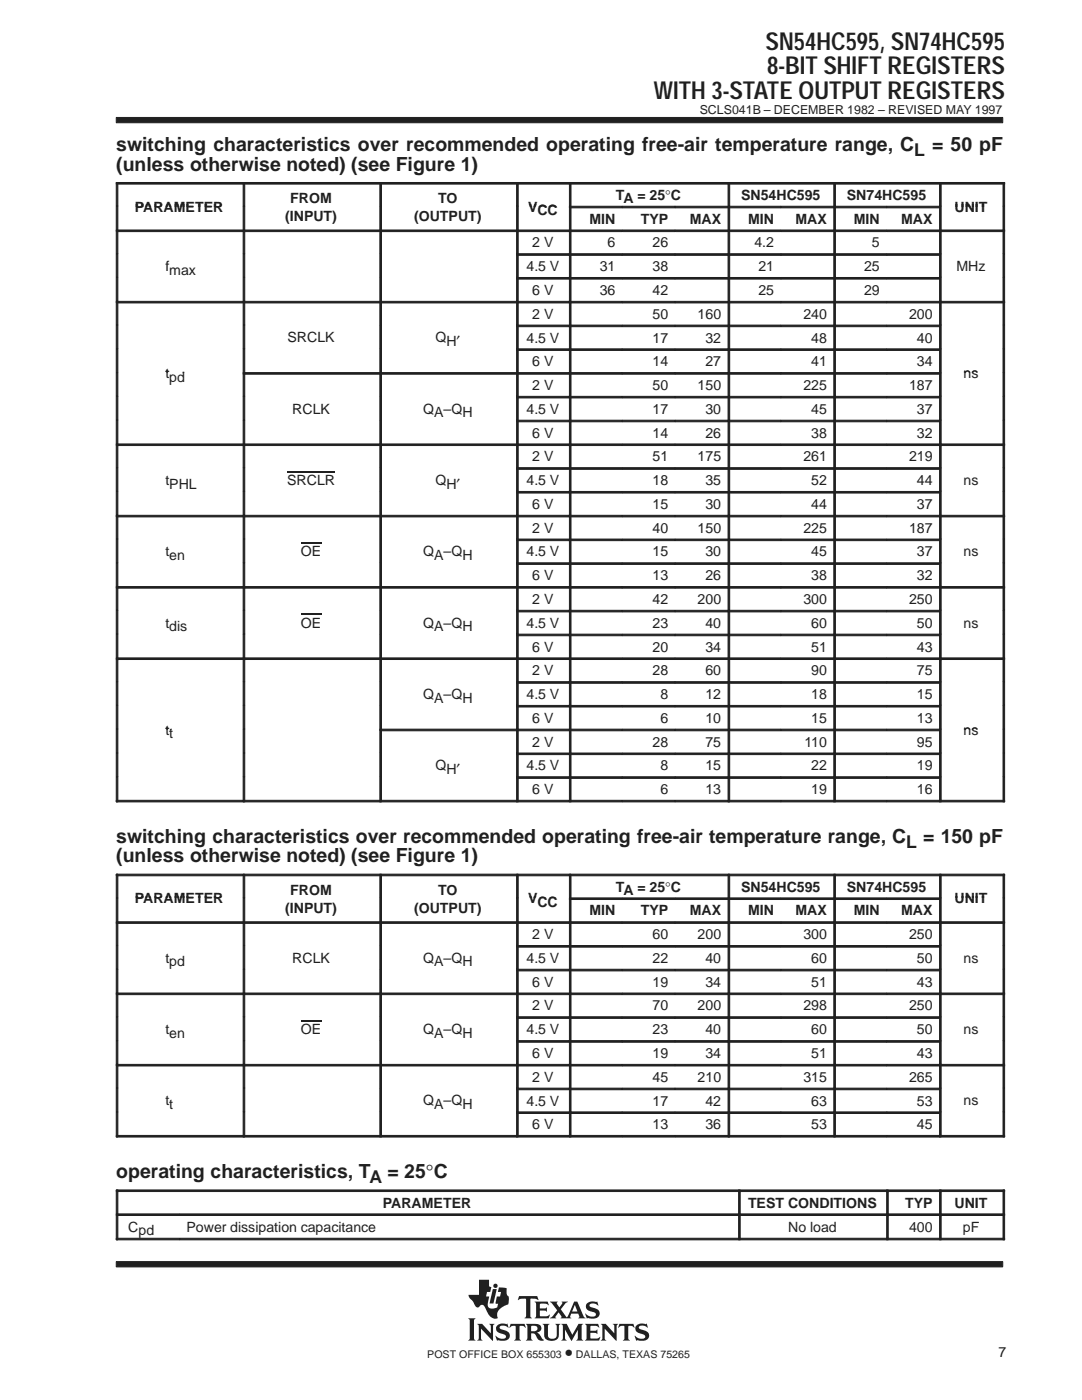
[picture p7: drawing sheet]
<svg xmlns="http://www.w3.org/2000/svg" width="216mm" height="279mm" viewBox="0 0 216 279" stroke-linecap="round" stroke-linejoin="round" font-family="sans-serif">
<defs><g id="words">
<g font-size="4.9" fill="#231f20">
<text x="152.8" y="9.9">SN54HC595, SN74HC595</text>
<text x="153.1" y="14.8">8-BIT SHIFT REGISTERS</text>
<text x="130.5" y="19.7">WITH 3-STATE OUTPUT REGISTERS</text>
</g>
<g font-size="3.9" fill="#231f20">
<text x="23.2" y="30.2">switching characteristics over recommended operating free-air temperature range, C</text>
<text x="23.2" y="34">(unless otherwise noted) (see Figure 1)</text>
<text x="23.2" y="172.1">(unless otherwise noted) (see Figure 1)</text>
<text x="23.2" y="168.2">switching characteristics over recommended operating free-air temperature range, C</text>
<text x="23.2" y="235.1">operating characteristics, T</text>
</g>
<g font-size="3.5" fill="#231f20">
<text x="182.4" y="31.1">L = 50 pF</text>
<text x="180.8" y="169.2">L = 150 pF</text>
<text x="73.7" y="236.1">A = 25°C</text>
<text x="112.7" y="271">•</text>
</g>
<g font-size="2.8" fill="#231f20">
<text x="57.9" y="40.6">FROM</text>
<text x="87.4" y="40.6">TO</text>
<text x="122.9" y="39.9">TA = 25°C</text>
<text x="147.9" y="39.9">SN54HC595</text>
<text x="169" y="39.9">SN74HC595</text>
<text x="26.9" y="42.3">PARAMETER</text>
<text x="56.9" y="44.1">(INPUT)</text>
<text x="82.6" y="44.1">(OUTPUT)</text>
<text x="105.4" y="42.3">VCC</text>
<text x="117.6" y="44.6">MIN</text>
<text x="127.9" y="44.6">TYP</text>
<text x="137.6" y="44.6">MAX</text>
<text x="149.3" y="44.6">MIN</text>
<text x="158.7" y="44.6">MAX</text>
<text x="170.4" y="44.6">MIN</text>
<text x="179.8" y="44.6">MAX</text>
<text x="190.5" y="42.3">UNIT</text>
<text x="106.2" y="49.4">2 V</text>
<text x="121.2" y="49.4">6</text>
<text x="130.2" y="49.4">26</text>
<text x="150.5" y="49.4">4.2</text>
<text x="174" y="49.4">5</text>
<text x="33" y="54.1">fmax</text>
<text x="105.1" y="54.1">4.5 V</text>
<text x="106.2" y="58.9">6 V</text>
<text x="119.7" y="54.1">31</text>
<text x="119.7" y="58.9">36</text>
<text x="130.2" y="54.1">38</text>
<text x="130.2" y="58.9">42</text>
<text x="151.3" y="54.1">21</text>
<text x="151.3" y="58.9">25</text>
<text x="172.4" y="54.1">25</text>
<text x="172.4" y="58.9">29</text>
<text x="190.9" y="54.1">MHz</text>
<text x="106.2" y="63.6">2 V</text>
<text x="130.2" y="63.6">50</text>
<text x="139.2" y="63.6">160</text>
<text x="160.3" y="63.6">240</text>
<text x="181.4" y="63.6">200</text>
<text x="57.4" y="68.3">SRCLK</text>
<text x="86.9" y="68.3">QH′</text>
<text x="105.1" y="68.4">4.5 V</text>
<text x="130.2" y="68.4">17</text>
<text x="140.8" y="68.4">32</text>
<text x="161.9" y="68.4">48</text>
<text x="183" y="68.4">40</text>
<text x="33" y="75.5">tpd</text>
<text x="33" y="75.5">t d</text>
<text x="106.2" y="73.1">6 V</text>
<text x="106.2" y="77.8">2 V</text>
<text x="130.2" y="73.1">14</text>
<text x="130.2" y="77.8">50</text>
<text x="139.2" y="77.8">150</text>
<text x="140.8" y="73.1">27</text>
<text x="160.3" y="77.8">225</text>
<text x="161.9" y="73.1">41</text>
<text x="181.4" y="77.8">187</text>
<text x="183" y="73.1">34</text>
<text x="192.3" y="75.5">ns</text>
<text x="58.3" y="82.6">RCLK</text>
<text x="84.4" y="82.6">QA–QH</text>
<text x="105.1" y="82.6">4.5 V</text>
<text x="130.2" y="82.6">17</text>
<text x="140.8" y="82.6">30</text>
<text x="161.9" y="82.6">45</text>
<text x="183" y="82.6">37</text>
<text x="106.2" y="87.3">6 V</text>
<text x="130.2" y="87.3">14</text>
<text x="140.8" y="87.3">26</text>
<text x="161.9" y="87.3">38</text>
<text x="183" y="87.3">32</text>
<text x="106.2" y="92.1">2 V</text>
<text x="130.2" y="92.1">51</text>
<text x="139.2" y="92.1">175</text>
<text x="160.3" y="92.1">261</text>
<text x="181.4" y="92.1">219</text>
<text x="33" y="96.8">tPHL</text>
<text x="57.3" y="96.8">SRCLR</text>
<text x="86.9" y="96.8">QH′</text>
<text x="105.1" y="96.8">4.5 V</text>
<text x="106.2" y="101.6">6 V</text>
<text x="130.2" y="96.8">18</text>
<text x="130.2" y="101.6">15</text>
<text x="140.8" y="96.8">35</text>
<text x="140.8" y="101.6">30</text>
<text x="161.9" y="96.8">52</text>
<text x="161.9" y="101.6">44</text>
<text x="183" y="96.8">44</text>
<text x="183" y="101.6">37</text>
<text x="192.3" y="96.8">ns</text>
<text x="106.2" y="106.3">2 V</text>
<text x="130.2" y="106.3">40</text>
<text x="139.2" y="106.3">150</text>
<text x="160.3" y="106.3">225</text>
<text x="181.4" y="106.3">187</text>
<text x="33" y="111">ten</text>
<text x="60" y="111">OE</text>
<text x="84.4" y="111">QA–QH</text>
<text x="105.1" y="111.1">4.5 V</text>
<text x="130.2" y="111.1">15</text>
<text x="140.8" y="111.1">30</text>
<text x="161.9" y="111.1">45</text>
<text x="183" y="111.1">37</text>
<text x="192.3" y="111">ns</text>
<text x="106.2" y="115.8">6 V</text>
<text x="130.2" y="115.8">13</text>
<text x="140.8" y="115.8">26</text>
<text x="161.9" y="115.8">38</text>
<text x="183" y="115.8">32</text>
<text x="33" y="125.3">tdis</text>
<text x="60" y="125.3">OE</text>
<text x="84.4" y="125.3">QA–QH</text>
<text x="105.1" y="125.3">4.5 V</text>
<text x="106.2" y="120.5">2 V</text>
<text x="130.2" y="120.5">42</text>
<text x="130.2" y="125.3">23</text>
<text x="139.2" y="120.5">200</text>
<text x="140.8" y="125.3">40</text>
<text x="160.3" y="120.5">300</text>
<text x="161.9" y="125.3">60</text>
<text x="181.4" y="120.5">250</text>
<text x="183" y="125.3">50</text>
<text x="192.3" y="125.3">ns</text>
<text x="106.2" y="130">6 V</text>
<text x="130.2" y="130">20</text>
<text x="140.8" y="130">34</text>
<text x="161.9" y="130">51</text>
<text x="183" y="130">43</text>
<text x="106.2" y="134.8">2 V</text>
<text x="130.2" y="134.8">28</text>
<text x="140.8" y="134.8">60</text>
<text x="161.9" y="134.8">90</text>
<text x="183" y="134.8">75</text>
<text x="84.4" y="139.5">QA–QH</text>
<text x="105.1" y="139.5">4.5 V</text>
<text x="131.8" y="139.5">8</text>
<text x="140.8" y="139.5">12</text>
<text x="161.9" y="139.5">18</text>
<text x="183" y="139.5">15</text>
<text x="33" y="146.6">tt</text>
<text x="106.2" y="144.3">6 V</text>
<text x="106.2" y="149">2 V</text>
<text x="130.2" y="149">28</text>
<text x="131.8" y="144.3">6</text>
<text x="140.8" y="144.3">10</text>
<text x="140.8" y="149">75</text>
<text x="160.5" y="149">110</text>
<text x="161.9" y="144.3">15</text>
<text x="183" y="144.3">13</text>
<text x="183" y="149">95</text>
<text x="192.3" y="146.6">ns</text>
<text x="86.9" y="153.7">QH′</text>
<text x="105.1" y="153.8">4.5 V</text>
<text x="131.8" y="153.8">8</text>
<text x="140.8" y="153.8">15</text>
<text x="161.9" y="153.8">22</text>
<text x="183" y="153.8">19</text>
<text x="106.2" y="158.4">6 V</text>
<text x="131.8" y="158.4">6</text>
<text x="140.8" y="158.4">13</text>
<text x="161.9" y="158.4">19</text>
<text x="183" y="158.4">16</text>
<text x="57.9" y="178.6">FROM</text>
<text x="87.4" y="178.6">TO</text>
<text x="122.9" y="177.9">TA = 25°C</text>
<text x="147.9" y="177.9">SN54HC595</text>
<text x="169" y="177.9">SN74HC595</text>
<text x="26.9" y="180.3">PARAMETER</text>
<text x="56.9" y="182.1">(INPUT)</text>
<text x="82.6" y="182.1">(OUTPUT)</text>
<text x="105.4" y="180.3">VCC</text>
<text x="117.6" y="182.7">MIN</text>
<text x="127.9" y="182.7">TYP</text>
<text x="137.6" y="182.7">MAX</text>
<text x="149.3" y="182.7">MIN</text>
<text x="158.7" y="182.7">MAX</text>
<text x="170.4" y="182.7">MIN</text>
<text x="179.8" y="182.7">MAX</text>
<text x="190.5" y="180.3">UNIT</text>
<text x="106.2" y="187.4">2 V</text>
<text x="130.2" y="187.4">60</text>
<text x="139.2" y="187.4">200</text>
<text x="160.3" y="187.4">300</text>
<text x="181.4" y="187.4">250</text>
<text x="33" y="192.2">tpd</text>
<text x="58.3" y="192.2">RCLK</text>
<text x="84.4" y="192.2">QA–QH</text>
<text x="105.1" y="192.2">4.5 V</text>
<text x="106.2" y="196.9">6 V</text>
<text x="130.2" y="192.2">22</text>
<text x="130.2" y="196.9">19</text>
<text x="140.8" y="192.2">40</text>
<text x="140.8" y="196.9">34</text>
<text x="161.9" y="192.2">60</text>
<text x="161.9" y="196.9">51</text>
<text x="183" y="192.2">50</text>
<text x="183" y="196.9">43</text>
<text x="192.3" y="192.2">ns</text>
<text x="106.2" y="201.7">2 V</text>
<text x="130.2" y="201.7">70</text>
<text x="139.2" y="201.7">200</text>
<text x="160.3" y="201.7">298</text>
<text x="181.4" y="201.7">250</text>
<text x="33" y="206.4">ten</text>
<text x="60" y="206.4">OE</text>
<text x="84.4" y="206.4">QA–QH</text>
<text x="105.1" y="206.4">4.5 V</text>
<text x="130.2" y="206.4">23</text>
<text x="140.8" y="206.4">40</text>
<text x="161.9" y="206.4">60</text>
<text x="183" y="206.4">50</text>
<text x="192.3" y="206.4">ns</text>
<text x="106.2" y="211.2">6 V</text>
<text x="106.2" y="215.9">2 V</text>
<text x="130.2" y="211.2">19</text>
<text x="130.2" y="215.9">45</text>
<text x="139.2" y="215.9">210</text>
<text x="140.8" y="211.2">34</text>
<text x="160.3" y="215.9">315</text>
<text x="161.9" y="211.2">51</text>
<text x="181.4" y="215.9">265</text>
<text x="183" y="211.2">43</text>
<text x="33" y="220.6">tt</text>
<text x="84.4" y="220.6">QA–QH</text>
<text x="105.1" y="220.6">4.5 V</text>
<text x="130.2" y="220.6">17</text>
<text x="140.8" y="220.6">42</text>
<text x="161.9" y="220.6">63</text>
<text x="183" y="220.6">53</text>
<text x="192.3" y="220.6">ns</text>
<text x="106.2" y="225.3">6 V</text>
<text x="130.2" y="225.3">13</text>
<text x="140.8" y="225.3">36</text>
<text x="161.9" y="225.3">53</text>
<text x="183" y="225.3">45</text>
<text x="25.6" y="245.8">Cpd</text>
<text x="37.2" y="245.8">Power dissipation capacitance</text>
<text x="76.4" y="241">PARAMETER</text>
<text x="149.3" y="241">TEST CONDITIONS</text>
<text x="157.3" y="245.8">No load</text>
<text x="180.6" y="241">TYP</text>
<text x="181.4" y="245.8">400</text>
<text x="190.5" y="241">UNIT</text>
<text x="192.1" y="245.8">pF</text>
<text x="199.2" y="270.7">7</text>
</g>
<text font-size="2.5" fill="#231f20" x="139.6" y="22.7">SCLS041B – DECEMBER 1982 – REVISED MAY 1997</text>
<g font-size="2.1" fill="#231f20">
<text x="85.3" y="271">POST OFFICE BOX 655303</text>
<text x="114.9" y="271">DALLAS, TEXAS 75265</text>
</g>
</g></defs>
<g fill="#231f20" stroke="#231f20" stroke-width=".2">
<path d="M23.2 23.4h176.9v1.1h-176.9z" fill-rule="evenodd"/>
<path d="M23.2 251.8h176.9v1h-176.9z" fill-rule="evenodd"/>
</g>
<g fill="#231f20">
<path d="M98.3 257.3h.8l-.6 2.8h-.8z"/>
<path d="M104.9 264.2h1.9a.9 .9 0 0 1 1 .3 .9 .9 0 0 1 0 1.2l-.7 .2 .5 .4 .9 1.2a1.2 1.2 0 0 1-1.6-1l-.3-.4h-.6v1l.3 .4h-1.4l.3-.5v-2.3z" fill-rule="evenodd"/>
<path d="M109.7 259.8h1.6l-.2 .3 .5 .8 .6-.8-.1-.3h1.2l-.4 .2-1 1.3 1.2 1.6 1.5-3.1h.6l1.2 2.9 .4 .4-1.4-.1a.22 .22 0 0 0 .2-.1 .22 .22 0 0 0 0-.3l-.2-.4h-1.4l-.2 .7 .2 .2h-2.2l.2-.3-.5-.9-.7 .9 .2 .3h-1.3l.6-.4 .9-1.2z" fill-rule="evenodd"/>
<path d="M127.1 264.4l.8-.3 .9 .2 .2-.2 .3 .8-.1 .1a1.2 1.2 0 0 0-1.7-.1 1.47 1.47 0 0 0 1.3 .7 1.03 1.03 0 0 1 .7 1.2 1.03 1.03 0 0 1-1.2 .8l-1.1-.1-.2 .1-.4-1 .9 .5h.9a.45 .45 0 0 0 .4-.5 .45 .45 0 0 0-.6-.3l-.2-.1a1.11 1.11 0 0 1-1.2-1.5z" fill-rule="evenodd"/>
<path d="M123.6 264.2h2.8l.2 .8-.6-.4h-.5l-.1 .1v2.4l.3 .4h-1.4l.3-.4v-2.4l-.1-.1h-.5l-.7 .4z" fill-rule="evenodd"/>
<path d="M116.7 264.2h2.6l.2 .8-.6-.4-1.1 .1v.9h1.1l.3-.3v.9l-.4-.2h-1v1l1.3 .1 .7-.3-.3 .7h-2.8l.3-.4v-2.5z" fill-rule="evenodd"/>
<path d="M119.9 264.2h1l1.7 1.9v-1.5l-.3-.4h1l-.3 .4v3l-2.3-2.4v2l.3 .3h-1.1l.3-.4v-2.5z" fill-rule="evenodd"/>
<path d="M112 264.2h1.1l1.1 2.2 1.2-2.2h1l-.3 .4v2.6l.3 .3h-1.4l.3-.4v-1.7l-1.3 2.2-1.3-2.3v1.8l.4 .4h-1.1l.3-.5v-2.3z" fill-rule="evenodd"/>
<path d="M99.3 264.4l.7-.2 1.1 .1 .1-.2 .3 .8-.6-.3h-.8a.41 .41 0 0 0-.4 .4 .41 .41 0 0 0 .5 .4 1.29 1.29 0 0 1 1.5 1.4 1.08 1.08 0 0 1-1.2 .8l-1.1-.1-.2 .1-.4-1 .8 .5 .5 .1 .6-.1 .3-.3a.72 .72 0 0 0-.9-.6 .99 .99 0 0 1-1-.6 .99 .99 0 0 1 .2-1.2z" fill-rule="evenodd"/>
<path d="M101.9 264.2h2.8l.2 .8-.7-.4h-.4l-.1 .1v2.4l.3 .4h-1.4l.3-.4v-2.4l-.1-.1h-.5l-.7 .4z" fill-rule="evenodd"/>
<path d="M108.3 264.2h1.3l-.3 .4v2a.65 .65 0 0 0 .7 .6l.6-.1 .4-.4 .1-2-.3-.5h1l-.3 .4v1.8a1.54 1.54 0 0 1-2.4 .9l-.5-.6v-2.1z" fill-rule="evenodd"/>
<path d="M95.2 264.2h1l1.7 1.9v-1.5l-.3-.4h1.1l-.3 .4v3l-2.4-2.4v1.9l.3 .4h-1.1l.3-.5v-2.3z" fill-rule="evenodd"/>
<path d="M93.4 263.1h1.5l-.3 .4v3.6l.3 .4h-1.5l.3-.4v-3.6z" fill-rule="evenodd"/>
<path d="M103.6 258.7h3.6l.2 .8-.4-.3h-1.2v3.6l.3 .3h-1.4l.2-.2 .1-.3v-3.2l-.1-.2h-.8l-.7 .3z" fill-rule="evenodd"/>
<path d="M106.7 259.8h2.6l.1 .7-.5-.3-1.2 .1v.8h1.1l.3-.2v.9l-.4-.2h-1v1l.2 .1h1.2l.5-.4 .1 .1-.2 .7h-2.8l.3-.5v-2.3z" fill-rule="evenodd"/>
<path d="M117.1 260.2a2.09 2.09 0 0 1 1.9-.3l.2-.2 .1 .9a1.22 1.22 0 0 0-1.7-.1 .82 .82 0 0 0 .9 .5 1.06 1.06 0 0 1 1.2 1.1 1.06 1.06 0 0 1-1.2 1.1l-1.2-.2-.2 .2-.3-1 .8 .5 .8 .1a.46 .46 0 0 0 .5-.5 .46 .46 0 0 0-.5-.5h-.2a1.11 1.11 0 0 1-1.2-1.6z" fill-rule="evenodd"/>
<path d="M95.6 255.4h2v1.3l.4 .2-.2 .9h-.6l-.2 .9h.6l-.3 1.3 .1 .7a.9 .9 0 0 0 1.2 .4l.6-.2 .2-.7-.5-.1 .2-1.4h.7l.2-.9h-.7l.3-.9 1.5 .2v1.1l.2 .4 .2 .1v.7a.81 .81 0 0 1-.6 1.1 2.73 2.73 0 0 0-1.7 1.7l.1 .8-.1 .1a1.81 1.81 0 0 1-2.1-1.5l-.3-.6a.7 .7 0 0 0-.6-.6 .7 .7 0 0 0-.7 .5 1.12 1.12 0 0 1-1.1-1.1l-.7-.8-.2-.6h2.1z" fill-rule="evenodd"/>
<circle cx="98.9" cy="256.6" r=".43"/>
</g>
<g fill="#fff">
<path d="M114.7 260.4l.5 1.3h-1z"/>
<path d="M106 264.6h.6a.56 .56 0 0 1 .6 .5 .56 .56 0 0 1-.6 .6h-.6z" fill-rule="evenodd"/>
</g>
<g fill="#231f20" stroke="#231f20" stroke-width=".2">
<path d="M23.2 36.4h.3v4.7h-.3z" fill-rule="evenodd"/>
<path d="M23.2 36.4h25.3v.3h-25.3z" fill-rule="evenodd"/>
<path d="M48.5 36.4h.3v4.7h-.3z" fill-rule="evenodd"/>
<path d="M48.5 36.4h27.3v.3h-27.3z" fill-rule="evenodd"/>
<path d="M75.8 36.4h.3v4.7h-.3z" fill-rule="evenodd"/>
<path d="M75.8 36.4h27.3v.3h-27.3z" fill-rule="evenodd"/>
<path d="M103.1 36.4h.3v4.7h-.3z" fill-rule="evenodd"/>
<path d="M103.1 36.4h10.5v.3h-10.5z" fill-rule="evenodd"/>
<path d="M113.6 36.4h.3v4.7h-.3z" fill-rule="evenodd"/>
<path d="M113.6 36.4h31.7v.3h-31.7z" fill-rule="evenodd"/>
<path d="M145.3 36.4h.3v4.7h-.3z" fill-rule="evenodd"/>
<path d="M145.3 36.4h21.1v.3h-21.1z" fill-rule="evenodd"/>
<path d="M166.4 36.4h.3v4.7h-.3z" fill-rule="evenodd"/>
<path d="M166.4 36.4h21.1v.3h-21.1z" fill-rule="evenodd"/>
<path d="M187.5 36.4h.3v4.7h-.3z" fill-rule="evenodd"/>
<path d="M200.1 36.4h.4v4.7h-.4z" fill-rule="evenodd"/>
<path d="M187.5 36.4h13v.3h-13z" fill-rule="evenodd"/>
<path d="M23.2 41.2h.3v4.7h-.3z" fill-rule="evenodd"/>
<path d="M48.5 41.2h.3v4.7h-.3z" fill-rule="evenodd"/>
<path d="M75.8 41.2h.3v4.7h-.3z" fill-rule="evenodd"/>
<path d="M103.1 41.2h.3v4.7h-.3z" fill-rule="evenodd"/>
<path d="M113.6 41.2h.3v4.7h-.3z" fill-rule="evenodd"/>
<path d="M113.6 41.2h10.6v.3h-10.6z" fill-rule="evenodd"/>
<path d="M124.2 41.2h10.5v.3h-10.5z" fill-rule="evenodd"/>
<path d="M134.7 41.2h10.6v.3h-10.6z" fill-rule="evenodd"/>
<path d="M145.3 41.2h.3v4.7h-.3z" fill-rule="evenodd"/>
<path d="M145.3 41.2h10.5v.3h-10.5z" fill-rule="evenodd"/>
<path d="M155.8 41.2h10.6v.3h-10.6z" fill-rule="evenodd"/>
<path d="M166.4 41.2h.3v4.7h-.3z" fill-rule="evenodd"/>
<path d="M166.4 41.2h10.5v.3h-10.5z" fill-rule="evenodd"/>
<path d="M176.9 41.2h10.6v.3h-10.6z" fill-rule="evenodd"/>
<path d="M187.5 41.2h.3v4.7h-.3z" fill-rule="evenodd"/>
<path d="M200.1 41.2h.4v4.7h-.4z" fill-rule="evenodd"/>
<path d="M23.2 45.9h.3v4.7h-.3z" fill-rule="evenodd"/>
<path d="M23.2 45.9h25.3v.3h-25.3z" fill-rule="evenodd"/>
<path d="M48.5 45.9h.3v4.7h-.3z" fill-rule="evenodd"/>
<path d="M48.5 45.9h27.3v.3h-27.3z" fill-rule="evenodd"/>
<path d="M75.8 45.9h.3v4.7h-.3z" fill-rule="evenodd"/>
<path d="M75.8 45.9h27.3v.3h-27.3z" fill-rule="evenodd"/>
<path d="M103.1 45.9h.3v4.7h-.3z" fill-rule="evenodd"/>
<path d="M103.1 45.9h10.5v.3h-10.5z" fill-rule="evenodd"/>
<path d="M113.6 45.9h.3v4.7h-.3z" fill-rule="evenodd"/>
<path d="M113.6 45.9h10.6v.3h-10.6z" fill-rule="evenodd"/>
<path d="M124.2 45.9h10.5v.3h-10.5z" fill-rule="evenodd"/>
<path d="M134.7 45.9h10.6v.3h-10.6z" fill-rule="evenodd"/>
<path d="M145.3 45.9h.3v4.7h-.3z" fill-rule="evenodd"/>
<path d="M145.3 45.9h10.5v.3h-10.5z" fill-rule="evenodd"/>
<path d="M155.8 45.9h10.6v.3h-10.6z" fill-rule="evenodd"/>
<path d="M166.4 45.9h.3v4.7h-.3z" fill-rule="evenodd"/>
<path d="M166.4 45.9h10.5v.3h-10.5z" fill-rule="evenodd"/>
<path d="M176.9 45.9h10.6v.3h-10.6z" fill-rule="evenodd"/>
<path d="M187.5 45.9h.3v4.7h-.3z" fill-rule="evenodd"/>
<path d="M200.1 45.9h.4v4.7h-.4z" fill-rule="evenodd"/>
<path d="M187.5 45.9h13v.3h-13z" fill-rule="evenodd"/>
<path d="M23.2 50.6h.3v4.8h-.3z" fill-rule="evenodd"/>
<path d="M48.5 50.6h.3v4.8h-.3z" fill-rule="evenodd"/>
<path d="M75.8 50.6h.3v4.8h-.3z" fill-rule="evenodd"/>
<path d="M103.1 50.6h.3v4.8h-.3z" fill-rule="evenodd"/>
<path d="M103.1 50.6h10.5v.4h-10.5z" fill-rule="evenodd"/>
<path d="M113.6 50.6h.3v4.8h-.3z" fill-rule="evenodd"/>
<path d="M113.6 50.6h10.6v.4h-10.6z" fill-rule="evenodd"/>
<path d="M124.2 50.6h10.5v.4h-10.5z" fill-rule="evenodd"/>
<path d="M134.7 50.6h10.6v.4h-10.6z" fill-rule="evenodd"/>
<path d="M145.3 50.6h.3v4.8h-.3z" fill-rule="evenodd"/>
<path d="M145.3 50.6h10.5v.4h-10.5z" fill-rule="evenodd"/>
<path d="M155.8 50.6h10.6v.4h-10.6z" fill-rule="evenodd"/>
<path d="M166.4 50.6h.3v4.8h-.3z" fill-rule="evenodd"/>
<path d="M166.4 50.6h10.5v.4h-10.5z" fill-rule="evenodd"/>
<path d="M176.9 50.6h10.6v.4h-10.6z" fill-rule="evenodd"/>
<path d="M187.5 50.6h.3v4.8h-.3z" fill-rule="evenodd"/>
<path d="M200.1 50.6h.4v4.8h-.4z" fill-rule="evenodd"/>
<path d="M23.2 55.4h.3v4.7h-.3z" fill-rule="evenodd"/>
<path d="M48.5 55.4h.3v4.7h-.3z" fill-rule="evenodd"/>
<path d="M75.8 55.4h.3v4.7h-.3z" fill-rule="evenodd"/>
<path d="M103.1 55.4h.3v4.7h-.3z" fill-rule="evenodd"/>
<path d="M103.1 55.4h10.5v.3h-10.5z" fill-rule="evenodd"/>
<path d="M113.6 55.4h.3v4.7h-.3z" fill-rule="evenodd"/>
<path d="M113.6 55.4h10.6v.3h-10.6z" fill-rule="evenodd"/>
<path d="M124.2 55.4h10.5v.3h-10.5z" fill-rule="evenodd"/>
<path d="M134.7 55.4h10.6v.3h-10.6z" fill-rule="evenodd"/>
<path d="M145.3 55.4h.3v4.7h-.3z" fill-rule="evenodd"/>
<path d="M145.3 55.4h10.5v.3h-10.5z" fill-rule="evenodd"/>
<path d="M155.8 55.4h10.6v.3h-10.6z" fill-rule="evenodd"/>
<path d="M166.4 55.4h.3v4.7h-.3z" fill-rule="evenodd"/>
<path d="M166.4 55.4h10.5v.3h-10.5z" fill-rule="evenodd"/>
<path d="M176.9 55.4h10.6v.3h-10.6z" fill-rule="evenodd"/>
<path d="M187.5 55.4h.3v4.7h-.3z" fill-rule="evenodd"/>
<path d="M200.1 55.4h.4v4.7h-.4z" fill-rule="evenodd"/>
<path d="M23.2 60.1h.3v4.8h-.3z" fill-rule="evenodd"/>
<path d="M23.2 60.1h25.3v.4h-25.3z" fill-rule="evenodd"/>
<path d="M48.5 60.1h.3v4.8h-.3z" fill-rule="evenodd"/>
<path d="M48.5 60.1h27.3v.4h-27.3z" fill-rule="evenodd"/>
<path d="M75.8 60.1h.3v4.8h-.3z" fill-rule="evenodd"/>
<path d="M75.8 60.1h27.3v.4h-27.3z" fill-rule="evenodd"/>
<path d="M103.1 60.1h.3v4.8h-.3z" fill-rule="evenodd"/>
<path d="M103.1 60.1h10.5v.4h-10.5z" fill-rule="evenodd"/>
<path d="M113.6 60.1h.3v4.8h-.3z" fill-rule="evenodd"/>
<path d="M113.6 60.1h10.6v.4h-10.6z" fill-rule="evenodd"/>
<path d="M124.2 60.1h10.5v.4h-10.5z" fill-rule="evenodd"/>
<path d="M134.7 60.1h10.6v.4h-10.6z" fill-rule="evenodd"/>
<path d="M145.3 60.1h.3v4.8h-.3z" fill-rule="evenodd"/>
<path d="M145.3 60.1h10.5v.4h-10.5z" fill-rule="evenodd"/>
<path d="M155.8 60.1h10.6v.4h-10.6z" fill-rule="evenodd"/>
<path d="M166.4 60.1h.3v4.8h-.3z" fill-rule="evenodd"/>
<path d="M166.4 60.1h10.5v.4h-10.5z" fill-rule="evenodd"/>
<path d="M176.9 60.1h10.6v.4h-10.6z" fill-rule="evenodd"/>
<path d="M187.5 60.1h.3v4.8h-.3z" fill-rule="evenodd"/>
<path d="M200.1 60.1h.4v4.8h-.4z" fill-rule="evenodd"/>
<path d="M187.5 60.1h13v.4h-13z" fill-rule="evenodd"/>
<path d="M23.2 64.9h.3v4.7h-.3z" fill-rule="evenodd"/>
<path d="M48.5 64.9h.3v4.7h-.3z" fill-rule="evenodd"/>
<path d="M75.8 64.9h.3v4.7h-.3z" fill-rule="evenodd"/>
<path d="M103.1 64.9h.3v4.7h-.3z" fill-rule="evenodd"/>
<path d="M103.1 64.9h10.5v.3h-10.5z" fill-rule="evenodd"/>
<path d="M113.6 64.9h.3v4.7h-.3z" fill-rule="evenodd"/>
<path d="M113.6 64.9h10.6v.3h-10.6z" fill-rule="evenodd"/>
<path d="M124.2 64.9h10.5v.3h-10.5z" fill-rule="evenodd"/>
<path d="M134.7 64.9h10.6v.3h-10.6z" fill-rule="evenodd"/>
<path d="M145.3 64.9h.3v4.7h-.3z" fill-rule="evenodd"/>
<path d="M145.3 64.9h10.5v.3h-10.5z" fill-rule="evenodd"/>
<path d="M155.8 64.9h10.6v.3h-10.6z" fill-rule="evenodd"/>
<path d="M166.4 64.9h.3v4.7h-.3z" fill-rule="evenodd"/>
<path d="M166.4 64.9h10.5v.3h-10.5z" fill-rule="evenodd"/>
<path d="M176.9 64.9h10.6v.3h-10.6z" fill-rule="evenodd"/>
<path d="M187.5 64.9h.3v4.7h-.3z" fill-rule="evenodd"/>
<path d="M200.1 64.9h.4v4.7h-.4z" fill-rule="evenodd"/>
<path d="M23.2 69.6h.3v4.7h-.3z" fill-rule="evenodd"/>
<path d="M48.5 69.6h.3v4.7h-.3z" fill-rule="evenodd"/>
<path d="M75.8 69.6h.3v4.7h-.3z" fill-rule="evenodd"/>
<path d="M103.1 69.6h.3v4.7h-.3z" fill-rule="evenodd"/>
<path d="M103.1 69.6h10.5v.3h-10.5z" fill-rule="evenodd"/>
<path d="M113.6 69.6h.3v4.7h-.3z" fill-rule="evenodd"/>
<path d="M113.6 69.6h10.6v.3h-10.6z" fill-rule="evenodd"/>
<path d="M124.2 69.6h10.5v.3h-10.5z" fill-rule="evenodd"/>
<path d="M134.7 69.6h10.6v.3h-10.6z" fill-rule="evenodd"/>
<path d="M145.3 69.6h.3v4.7h-.3z" fill-rule="evenodd"/>
<path d="M145.3 69.6h10.5v.3h-10.5z" fill-rule="evenodd"/>
<path d="M155.8 69.6h10.6v.3h-10.6z" fill-rule="evenodd"/>
<path d="M166.4 69.6h.3v4.7h-.3z" fill-rule="evenodd"/>
<path d="M166.4 69.6h10.5v.3h-10.5z" fill-rule="evenodd"/>
<path d="M176.9 69.6h10.6v.3h-10.6z" fill-rule="evenodd"/>
<path d="M187.5 69.6h.3v4.7h-.3z" fill-rule="evenodd"/>
<path d="M200.1 69.6h.4v4.7h-.4z" fill-rule="evenodd"/>
<path d="M23.2 74.4h.3v4.7h-.3z" fill-rule="evenodd"/>
<path d="M48.5 74.4h.3v4.7h-.3z" fill-rule="evenodd"/>
<path d="M48.5 74.4h27.3v.3h-27.3z" fill-rule="evenodd"/>
<path d="M75.8 74.4h.3v4.7h-.3z" fill-rule="evenodd"/>
<path d="M75.8 74.4h27.3v.3h-27.3z" fill-rule="evenodd"/>
<path d="M103.1 74.4h.3v4.7h-.3z" fill-rule="evenodd"/>
<path d="M103.1 74.4h10.5v.3h-10.5z" fill-rule="evenodd"/>
<path d="M113.6 74.4h.3v4.7h-.3z" fill-rule="evenodd"/>
<path d="M113.6 74.4h10.6v.3h-10.6z" fill-rule="evenodd"/>
<path d="M124.2 74.4h10.5v.3h-10.5z" fill-rule="evenodd"/>
<path d="M134.7 74.4h10.6v.3h-10.6z" fill-rule="evenodd"/>
<path d="M145.3 74.4h.3v4.7h-.3z" fill-rule="evenodd"/>
<path d="M145.3 74.4h10.5v.3h-10.5z" fill-rule="evenodd"/>
<path d="M155.8 74.4h10.6v.3h-10.6z" fill-rule="evenodd"/>
<path d="M166.4 74.4h.3v4.7h-.3z" fill-rule="evenodd"/>
<path d="M166.4 74.4h10.5v.3h-10.5z" fill-rule="evenodd"/>
<path d="M176.9 74.4h10.6v.3h-10.6z" fill-rule="evenodd"/>
<path d="M187.5 74.4h.3v4.7h-.3z" fill-rule="evenodd"/>
<path d="M200.1 74.4h.4v4.7h-.4z" fill-rule="evenodd"/>
<path d="M23.2 79.1h.3v4.7h-.3z" fill-rule="evenodd"/>
<path d="M48.5 79.1h.3v4.7h-.3z" fill-rule="evenodd"/>
<path d="M75.8 79.1h.3v4.7h-.3z" fill-rule="evenodd"/>
<path d="M103.1 79.1h.3v4.7h-.3z" fill-rule="evenodd"/>
<path d="M103.1 79.1h10.5v.3h-10.5z" fill-rule="evenodd"/>
<path d="M113.6 79.1h.3v4.7h-.3z" fill-rule="evenodd"/>
<path d="M113.6 79.1h10.6v.3h-10.6z" fill-rule="evenodd"/>
<path d="M124.2 79.1h10.5v.3h-10.5z" fill-rule="evenodd"/>
<path d="M134.7 79.1h10.6v.3h-10.6z" fill-rule="evenodd"/>
<path d="M145.3 79.1h.3v4.7h-.3z" fill-rule="evenodd"/>
<path d="M145.3 79.1h10.5v.3h-10.5z" fill-rule="evenodd"/>
<path d="M155.8 79.1h10.6v.3h-10.6z" fill-rule="evenodd"/>
<path d="M166.4 79.1h.3v4.7h-.3z" fill-rule="evenodd"/>
<path d="M166.4 79.1h10.5v.3h-10.5z" fill-rule="evenodd"/>
<path d="M176.9 79.1h10.6v.3h-10.6z" fill-rule="evenodd"/>
<path d="M187.5 79.1h.3v4.7h-.3z" fill-rule="evenodd"/>
<path d="M200.1 79.1h.4v4.7h-.4z" fill-rule="evenodd"/>
<path d="M23.2 83.9h.3v4.7h-.3z" fill-rule="evenodd"/>
<path d="M48.5 83.9h.3v4.7h-.3z" fill-rule="evenodd"/>
<path d="M75.8 83.9h.3v4.7h-.3z" fill-rule="evenodd"/>
<path d="M103.1 83.9h.3v4.7h-.3z" fill-rule="evenodd"/>
<path d="M103.1 83.9h10.5v.3h-10.5z" fill-rule="evenodd"/>
<path d="M113.6 83.9h.3v4.7h-.3z" fill-rule="evenodd"/>
<path d="M113.6 83.9h10.6v.3h-10.6z" fill-rule="evenodd"/>
<path d="M124.2 83.9h10.5v.3h-10.5z" fill-rule="evenodd"/>
<path d="M134.7 83.9h10.6v.3h-10.6z" fill-rule="evenodd"/>
<path d="M145.3 83.9h.3v4.7h-.3z" fill-rule="evenodd"/>
<path d="M145.3 83.9h10.5v.3h-10.5z" fill-rule="evenodd"/>
<path d="M155.8 83.9h10.6v.3h-10.6z" fill-rule="evenodd"/>
<path d="M166.4 83.9h.3v4.7h-.3z" fill-rule="evenodd"/>
<path d="M166.4 83.9h10.5v.3h-10.5z" fill-rule="evenodd"/>
<path d="M176.9 83.9h10.6v.3h-10.6z" fill-rule="evenodd"/>
<path d="M187.5 83.9h.3v4.7h-.3z" fill-rule="evenodd"/>
<path d="M200.1 83.9h.4v4.7h-.4z" fill-rule="evenodd"/>
<path d="M23.2 88.6h.3v4.7h-.3z" fill-rule="evenodd"/>
<path d="M23.2 88.6h25.3v.3h-25.3z" fill-rule="evenodd"/>
<path d="M48.5 88.6h.3v4.7h-.3z" fill-rule="evenodd"/>
<path d="M48.5 88.6h27.3v.3h-27.3z" fill-rule="evenodd"/>
<path d="M75.8 88.6h.3v4.7h-.3z" fill-rule="evenodd"/>
<path d="M75.8 88.6h27.3v.3h-27.3z" fill-rule="evenodd"/>
<path d="M103.1 88.6h.3v4.7h-.3z" fill-rule="evenodd"/>
<path d="M103.1 88.6h10.5v.3h-10.5z" fill-rule="evenodd"/>
<path d="M113.6 88.6h.3v4.7h-.3z" fill-rule="evenodd"/>
<path d="M113.6 88.6h10.6v.3h-10.6z" fill-rule="evenodd"/>
<path d="M124.2 88.6h10.5v.3h-10.5z" fill-rule="evenodd"/>
<path d="M134.7 88.6h10.6v.3h-10.6z" fill-rule="evenodd"/>
<path d="M145.3 88.6h.3v4.7h-.3z" fill-rule="evenodd"/>
<path d="M145.3 88.6h10.5v.3h-10.5z" fill-rule="evenodd"/>
<path d="M155.8 88.6h10.6v.3h-10.6z" fill-rule="evenodd"/>
<path d="M166.4 88.6h.3v4.7h-.3z" fill-rule="evenodd"/>
<path d="M166.4 88.6h10.5v.3h-10.5z" fill-rule="evenodd"/>
<path d="M176.9 88.6h10.6v.3h-10.6z" fill-rule="evenodd"/>
<path d="M187.5 88.6h.3v4.7h-.3z" fill-rule="evenodd"/>
<path d="M200.1 88.6h.4v4.7h-.4z" fill-rule="evenodd"/>
<path d="M187.5 88.6h13v.3h-13z" fill-rule="evenodd"/>
<path d="M23.2 93.3h.3v4.8h-.3z" fill-rule="evenodd"/>
<path d="M48.5 93.3h.3v4.8h-.3z" fill-rule="evenodd"/>
<path d="M75.8 93.3h.3v4.8h-.3z" fill-rule="evenodd"/>
<path d="M103.1 93.3h.3v4.8h-.3z" fill-rule="evenodd"/>
<path d="M103.1 93.3h10.5v.4h-10.5z" fill-rule="evenodd"/>
<path d="M113.6 93.3h.3v4.8h-.3z" fill-rule="evenodd"/>
<path d="M113.6 93.3h10.6v.4h-10.6z" fill-rule="evenodd"/>
<path d="M124.2 93.3h10.5v.4h-10.5z" fill-rule="evenodd"/>
<path d="M134.7 93.3h10.6v.4h-10.6z" fill-rule="evenodd"/>
<path d="M145.3 93.3h.3v4.8h-.3z" fill-rule="evenodd"/>
<path d="M145.3 93.3h10.5v.4h-10.5z" fill-rule="evenodd"/>
<path d="M155.8 93.3h10.6v.4h-10.6z" fill-rule="evenodd"/>
<path d="M166.4 93.3h.3v4.8h-.3z" fill-rule="evenodd"/>
<path d="M166.4 93.3h10.5v.4h-10.5z" fill-rule="evenodd"/>
<path d="M176.9 93.3h10.6v.4h-10.6z" fill-rule="evenodd"/>
<path d="M187.5 93.3h.3v4.8h-.3z" fill-rule="evenodd"/>
<path d="M200.1 93.3h.4v4.8h-.4z" fill-rule="evenodd"/>
<path d="M23.2 98.1h.3v4.7h-.3z" fill-rule="evenodd"/>
<path d="M48.5 98.1h.3v4.7h-.3z" fill-rule="evenodd"/>
<path d="M75.8 98.1h.3v4.7h-.3z" fill-rule="evenodd"/>
<path d="M103.1 98.1h.3v4.7h-.3z" fill-rule="evenodd"/>
<path d="M103.1 98.1h10.5v.3h-10.5z" fill-rule="evenodd"/>
<path d="M113.6 98.1h.3v4.7h-.3z" fill-rule="evenodd"/>
<path d="M113.6 98.1h10.6v.3h-10.6z" fill-rule="evenodd"/>
<path d="M124.2 98.1h10.5v.3h-10.5z" fill-rule="evenodd"/>
<path d="M134.7 98.1h10.6v.3h-10.6z" fill-rule="evenodd"/>
<path d="M145.3 98.1h.3v4.7h-.3z" fill-rule="evenodd"/>
<path d="M145.3 98.1h10.5v.3h-10.5z" fill-rule="evenodd"/>
<path d="M155.8 98.1h10.6v.3h-10.6z" fill-rule="evenodd"/>
<path d="M166.4 98.1h.3v4.7h-.3z" fill-rule="evenodd"/>
<path d="M166.4 98.1h10.5v.3h-10.5z" fill-rule="evenodd"/>
<path d="M176.9 98.1h10.6v.3h-10.6z" fill-rule="evenodd"/>
<path d="M187.5 98.1h.3v4.7h-.3z" fill-rule="evenodd"/>
<path d="M200.1 98.1h.4v4.7h-.4z" fill-rule="evenodd"/>
<path d="M23.2 102.8h.3v4.8h-.3z" fill-rule="evenodd"/>
<path d="M23.2 102.8h25.3v.4h-25.3z" fill-rule="evenodd"/>
<path d="M48.5 102.8h.3v4.8h-.3z" fill-rule="evenodd"/>
<path d="M48.5 102.8h27.3v.4h-27.3z" fill-rule="evenodd"/>
<path d="M75.8 102.8h.3v4.8h-.3z" fill-rule="evenodd"/>
<path d="M75.8 102.8h27.3v.4h-27.3z" fill-rule="evenodd"/>
<path d="M103.1 102.8h.3v4.8h-.3z" fill-rule="evenodd"/>
<path d="M103.1 102.8h10.5v.4h-10.5z" fill-rule="evenodd"/>
<path d="M113.6 102.8h.3v4.8h-.3z" fill-rule="evenodd"/>
<path d="M113.6 102.8h10.6v.4h-10.6z" fill-rule="evenodd"/>
<path d="M124.2 102.8h10.5v.4h-10.5z" fill-rule="evenodd"/>
<path d="M134.7 102.8h10.6v.4h-10.6z" fill-rule="evenodd"/>
<path d="M145.3 102.8h.3v4.8h-.3z" fill-rule="evenodd"/>
<path d="M145.3 102.8h10.5v.4h-10.5z" fill-rule="evenodd"/>
<path d="M155.8 102.8h10.6v.4h-10.6z" fill-rule="evenodd"/>
<path d="M166.4 102.8h.3v4.8h-.3z" fill-rule="evenodd"/>
<path d="M166.4 102.8h10.5v.4h-10.5z" fill-rule="evenodd"/>
<path d="M176.9 102.8h10.6v.4h-10.6z" fill-rule="evenodd"/>
<path d="M187.5 102.8h.3v4.8h-.3z" fill-rule="evenodd"/>
<path d="M200.1 102.8h.4v4.8h-.4z" fill-rule="evenodd"/>
<path d="M187.5 102.8h13v.4h-13z" fill-rule="evenodd"/>
<path d="M23.2 107.6h.3v4.7h-.3z" fill-rule="evenodd"/>
<path d="M48.5 107.6h.3v4.7h-.3z" fill-rule="evenodd"/>
<path d="M75.8 107.6h.3v4.7h-.3z" fill-rule="evenodd"/>
<path d="M103.1 107.6h.3v4.7h-.3z" fill-rule="evenodd"/>
<path d="M103.1 107.6h10.5v.3h-10.5z" fill-rule="evenodd"/>
<path d="M113.6 107.6h.3v4.7h-.3z" fill-rule="evenodd"/>
<path d="M113.6 107.6h10.6v.3h-10.6z" fill-rule="evenodd"/>
<path d="M124.2 107.6h10.5v.3h-10.5z" fill-rule="evenodd"/>
<path d="M134.7 107.6h10.6v.3h-10.6z" fill-rule="evenodd"/>
<path d="M145.3 107.6h.3v4.7h-.3z" fill-rule="evenodd"/>
<path d="M145.3 107.6h10.5v.3h-10.5z" fill-rule="evenodd"/>
<path d="M155.8 107.6h10.6v.3h-10.6z" fill-rule="evenodd"/>
<path d="M166.4 107.6h.3v4.7h-.3z" fill-rule="evenodd"/>
<path d="M166.4 107.6h10.5v.3h-10.5z" fill-rule="evenodd"/>
<path d="M176.9 107.6h10.6v.3h-10.6z" fill-rule="evenodd"/>
<path d="M187.5 107.6h.3v4.7h-.3z" fill-rule="evenodd"/>
<path d="M200.1 107.6h.4v4.7h-.4z" fill-rule="evenodd"/>
<path d="M23.2 112.3h.3v4.7h-.3z" fill-rule="evenodd"/>
<path d="M48.5 112.3h.3v4.7h-.3z" fill-rule="evenodd"/>
<path d="M75.8 112.3h.3v4.7h-.3z" fill-rule="evenodd"/>
<path d="M103.1 112.3h.3v4.7h-.3z" fill-rule="evenodd"/>
<path d="M103.1 112.3h10.5v.3h-10.5z" fill-rule="evenodd"/>
<path d="M113.6 112.3h.3v4.7h-.3z" fill-rule="evenodd"/>
<path d="M113.6 112.3h10.6v.3h-10.6z" fill-rule="evenodd"/>
<path d="M124.2 112.3h10.5v.3h-10.5z" fill-rule="evenodd"/>
<path d="M134.7 112.3h10.6v.3h-10.6z" fill-rule="evenodd"/>
<path d="M145.3 112.3h.3v4.7h-.3z" fill-rule="evenodd"/>
<path d="M145.3 112.3h10.5v.3h-10.5z" fill-rule="evenodd"/>
<path d="M155.8 112.3h10.6v.3h-10.6z" fill-rule="evenodd"/>
<path d="M166.4 112.3h.3v4.7h-.3z" fill-rule="evenodd"/>
<path d="M166.4 112.3h10.5v.3h-10.5z" fill-rule="evenodd"/>
<path d="M176.9 112.3h10.6v.3h-10.6z" fill-rule="evenodd"/>
<path d="M187.5 112.3h.3v4.7h-.3z" fill-rule="evenodd"/>
<path d="M200.1 112.3h.4v4.7h-.4z" fill-rule="evenodd"/>
<path d="M23.2 117.1h.3v4.7h-.3z" fill-rule="evenodd"/>
<path d="M23.2 117.1h25.3v.3h-25.3z" fill-rule="evenodd"/>
<path d="M48.5 117.1h.3v4.7h-.3z" fill-rule="evenodd"/>
<path d="M48.5 117.1h27.3v.3h-27.3z" fill-rule="evenodd"/>
<path d="M75.8 117.1h.3v4.7h-.3z" fill-rule="evenodd"/>
<path d="M75.8 117.1h27.3v.3h-27.3z" fill-rule="evenodd"/>
<path d="M103.1 117.1h.3v4.7h-.3z" fill-rule="evenodd"/>
<path d="M103.1 117.1h10.5v.3h-10.5z" fill-rule="evenodd"/>
<path d="M113.6 117.1h.3v4.7h-.3z" fill-rule="evenodd"/>
<path d="M113.6 117.1h10.6v.3h-10.6z" fill-rule="evenodd"/>
<path d="M124.2 117.1h10.5v.3h-10.5z" fill-rule="evenodd"/>
<path d="M134.7 117.1h10.6v.3h-10.6z" fill-rule="evenodd"/>
<path d="M145.3 117.1h.3v4.7h-.3z" fill-rule="evenodd"/>
<path d="M145.3 117.1h10.5v.3h-10.5z" fill-rule="evenodd"/>
<path d="M155.8 117.1h10.6v.3h-10.6z" fill-rule="evenodd"/>
<path d="M166.4 117.1h.3v4.7h-.3z" fill-rule="evenodd"/>
<path d="M166.4 117.1h10.5v.3h-10.5z" fill-rule="evenodd"/>
<path d="M176.9 117.1h10.6v.3h-10.6z" fill-rule="evenodd"/>
<path d="M187.5 117.1h.3v4.7h-.3z" fill-rule="evenodd"/>
<path d="M200.1 117.1h.4v4.7h-.4z" fill-rule="evenodd"/>
<path d="M187.5 117.1h13v.3h-13z" fill-rule="evenodd"/>
<path d="M23.2 121.8h.3v4.7h-.3z" fill-rule="evenodd"/>
<path d="M48.5 121.8h.3v4.7h-.3z" fill-rule="evenodd"/>
<path d="M75.8 121.8h.3v4.7h-.3z" fill-rule="evenodd"/>
<path d="M103.1 121.8h.3v4.7h-.3z" fill-rule="evenodd"/>
<path d="M103.1 121.8h10.5v.3h-10.5z" fill-rule="evenodd"/>
<path d="M113.6 121.8h.3v4.7h-.3z" fill-rule="evenodd"/>
<path d="M113.6 121.8h10.6v.3h-10.6z" fill-rule="evenodd"/>
<path d="M124.2 121.8h10.5v.3h-10.5z" fill-rule="evenodd"/>
<path d="M134.7 121.8h10.6v.3h-10.6z" fill-rule="evenodd"/>
<path d="M145.3 121.8h.3v4.7h-.3z" fill-rule="evenodd"/>
<path d="M145.3 121.8h10.5v.3h-10.5z" fill-rule="evenodd"/>
<path d="M155.8 121.8h10.6v.3h-10.6z" fill-rule="evenodd"/>
<path d="M166.4 121.8h.3v4.7h-.3z" fill-rule="evenodd"/>
<path d="M166.4 121.8h10.5v.3h-10.5z" fill-rule="evenodd"/>
<path d="M176.9 121.8h10.6v.3h-10.6z" fill-rule="evenodd"/>
<path d="M187.5 121.8h.3v4.7h-.3z" fill-rule="evenodd"/>
<path d="M200.1 121.8h.4v4.7h-.4z" fill-rule="evenodd"/>
<path d="M23.2 126.6h.3v4.7h-.3z" fill-rule="evenodd"/>
<path d="M48.5 126.6h.3v4.7h-.3z" fill-rule="evenodd"/>
<path d="M75.8 126.6h.3v4.7h-.3z" fill-rule="evenodd"/>
<path d="M103.1 126.6h.3v4.7h-.3z" fill-rule="evenodd"/>
<path d="M103.1 126.6h10.5v.3h-10.5z" fill-rule="evenodd"/>
<path d="M113.6 126.6h.3v4.7h-.3z" fill-rule="evenodd"/>
<path d="M113.6 126.6h10.6v.3h-10.6z" fill-rule="evenodd"/>
<path d="M124.2 126.6h10.5v.3h-10.5z" fill-rule="evenodd"/>
<path d="M134.7 126.6h10.6v.3h-10.6z" fill-rule="evenodd"/>
<path d="M145.3 126.6h.3v4.7h-.3z" fill-rule="evenodd"/>
<path d="M145.3 126.6h10.5v.3h-10.5z" fill-rule="evenodd"/>
<path d="M155.8 126.6h10.6v.3h-10.6z" fill-rule="evenodd"/>
<path d="M166.4 126.6h.3v4.7h-.3z" fill-rule="evenodd"/>
<path d="M166.4 126.6h10.5v.3h-10.5z" fill-rule="evenodd"/>
<path d="M176.9 126.6h10.6v.3h-10.6z" fill-rule="evenodd"/>
<path d="M187.5 126.6h.3v4.7h-.3z" fill-rule="evenodd"/>
<path d="M200.1 126.6h.4v4.7h-.4z" fill-rule="evenodd"/>
<path d="M23.2 131.3h.3v4.7h-.3z" fill-rule="evenodd"/>
<path d="M23.2 131.3h25.3v.3h-25.3z" fill-rule="evenodd"/>
<path d="M48.5 131.3h.3v4.7h-.3z" fill-rule="evenodd"/>
<path d="M48.5 131.3h27.3v.3h-27.3z" fill-rule="evenodd"/>
<path d="M75.8 131.3h.3v4.7h-.3z" fill-rule="evenodd"/>
<path d="M75.8 131.3h27.3v.3h-27.3z" fill-rule="evenodd"/>
<path d="M103.1 131.3h.3v4.7h-.3z" fill-rule="evenodd"/>
<path d="M103.1 131.3h10.5v.3h-10.5z" fill-rule="evenodd"/>
<path d="M113.6 131.3h.3v4.7h-.3z" fill-rule="evenodd"/>
<path d="M113.6 131.3h10.6v.3h-10.6z" fill-rule="evenodd"/>
<path d="M124.2 131.3h10.5v.3h-10.5z" fill-rule="evenodd"/>
<path d="M134.7 131.3h10.6v.3h-10.6z" fill-rule="evenodd"/>
<path d="M145.3 131.3h.3v4.7h-.3z" fill-rule="evenodd"/>
<path d="M145.3 131.3h10.5v.3h-10.5z" fill-rule="evenodd"/>
<path d="M155.8 131.3h10.6v.3h-10.6z" fill-rule="evenodd"/>
<path d="M166.4 131.3h.3v4.7h-.3z" fill-rule="evenodd"/>
<path d="M166.4 131.3h10.5v.3h-10.5z" fill-rule="evenodd"/>
<path d="M176.9 131.3h10.6v.3h-10.6z" fill-rule="evenodd"/>
<path d="M187.5 131.3h.3v4.7h-.3z" fill-rule="evenodd"/>
<path d="M200.1 131.3h.4v4.7h-.4z" fill-rule="evenodd"/>
<path d="M187.5 131.3h13v.3h-13z" fill-rule="evenodd"/>
<path d="M23.2 136h.3v4.8h-.3z" fill-rule="evenodd"/>
<path d="M48.5 136h.3v4.8h-.3z" fill-rule="evenodd"/>
<path d="M75.8 136h.3v4.8h-.3z" fill-rule="evenodd"/>
<path d="M103.1 136h.3v4.8h-.3z" fill-rule="evenodd"/>
<path d="M103.1 136h10.5v.4h-10.5z" fill-rule="evenodd"/>
<path d="M113.6 136h.3v4.8h-.3z" fill-rule="evenodd"/>
<path d="M113.6 136h10.6v.4h-10.6z" fill-rule="evenodd"/>
<path d="M124.2 136h10.5v.4h-10.5z" fill-rule="evenodd"/>
<path d="M134.7 136h10.6v.4h-10.6z" fill-rule="evenodd"/>
<path d="M145.3 136h.3v4.8h-.3z" fill-rule="evenodd"/>
<path d="M145.3 136h10.5v.4h-10.5z" fill-rule="evenodd"/>
<path d="M155.8 136h10.6v.4h-10.6z" fill-rule="evenodd"/>
<path d="M166.4 136h.3v4.8h-.3z" fill-rule="evenodd"/>
<path d="M166.4 136h10.5v.4h-10.5z" fill-rule="evenodd"/>
<path d="M176.9 136h10.6v.4h-10.6z" fill-rule="evenodd"/>
<path d="M187.5 136h.3v4.8h-.3z" fill-rule="evenodd"/>
<path d="M200.1 136h.4v4.8h-.4z" fill-rule="evenodd"/>
<path d="M23.2 140.8h.3v4.7h-.3z" fill-rule="evenodd"/>
<path d="M48.5 140.8h.3v4.7h-.3z" fill-rule="evenodd"/>
<path d="M75.8 140.8h.3v4.7h-.3z" fill-rule="evenodd"/>
<path d="M103.1 140.8h.3v4.7h-.3z" fill-rule="evenodd"/>
<path d="M103.1 140.8h10.5v.3h-10.5z" fill-rule="evenodd"/>
<path d="M113.6 140.8h.3v4.7h-.3z" fill-rule="evenodd"/>
<path d="M113.6 140.8h10.6v.3h-10.6z" fill-rule="evenodd"/>
<path d="M124.2 140.8h10.5v.3h-10.5z" fill-rule="evenodd"/>
<path d="M134.7 140.8h10.6v.3h-10.6z" fill-rule="evenodd"/>
<path d="M145.3 140.8h.3v4.7h-.3z" fill-rule="evenodd"/>
<path d="M145.3 140.8h10.5v.3h-10.5z" fill-rule="evenodd"/>
<path d="M155.8 140.8h10.6v.3h-10.6z" fill-rule="evenodd"/>
<path d="M166.4 140.8h.3v4.7h-.3z" fill-rule="evenodd"/>
<path d="M166.4 140.8h10.5v.3h-10.5z" fill-rule="evenodd"/>
<path d="M176.9 140.8h10.6v.3h-10.6z" fill-rule="evenodd"/>
<path d="M187.5 140.8h.3v4.7h-.3z" fill-rule="evenodd"/>
<path d="M200.1 140.8h.4v4.7h-.4z" fill-rule="evenodd"/>
<path d="M23.2 145.5h.3v4.8h-.3z" fill-rule="evenodd"/>
<path d="M48.5 145.5h.3v4.8h-.3z" fill-rule="evenodd"/>
<path d="M75.8 145.5h.3v4.8h-.3z" fill-rule="evenodd"/>
<path d="M75.8 145.5h27.3v.3h-27.3z" fill-rule="evenodd"/>
<path d="M103.1 145.5h.3v4.8h-.3z" fill-rule="evenodd"/>
<path d="M103.1 145.5h10.5v.3h-10.5z" fill-rule="evenodd"/>
<path d="M113.6 145.5h.3v4.8h-.3z" fill-rule="evenodd"/>
<path d="M113.6 145.5h10.6v.3h-10.6z" fill-rule="evenodd"/>
<path d="M124.2 145.5h10.5v.3h-10.5z" fill-rule="evenodd"/>
<path d="M134.7 145.5h10.6v.3h-10.6z" fill-rule="evenodd"/>
<path d="M145.3 145.5h.3v4.8h-.3z" fill-rule="evenodd"/>
<path d="M145.3 145.5h10.5v.3h-10.5z" fill-rule="evenodd"/>
<path d="M155.8 145.5h10.6v.3h-10.6z" fill-rule="evenodd"/>
<path d="M166.4 145.5h.3v4.8h-.3z" fill-rule="evenodd"/>
<path d="M166.4 145.5h10.5v.3h-10.5z" fill-rule="evenodd"/>
<path d="M176.9 145.5h10.6v.3h-10.6z" fill-rule="evenodd"/>
<path d="M187.5 145.5h.3v4.8h-.3z" fill-rule="evenodd"/>
<path d="M200.1 145.5h.4v4.8h-.4z" fill-rule="evenodd"/>
<path d="M23.2 150.3h.3v4.7h-.3z" fill-rule="evenodd"/>
<path d="M48.5 150.3h.3v4.7h-.3z" fill-rule="evenodd"/>
<path d="M75.8 150.3h.3v4.7h-.3z" fill-rule="evenodd"/>
<path d="M103.1 150.3h.3v4.7h-.3z" fill-rule="evenodd"/>
<path d="M103.1 150.3h10.5v.3h-10.5z" fill-rule="evenodd"/>
<path d="M113.6 150.3h.3v4.7h-.3z" fill-rule="evenodd"/>
<path d="M113.6 150.3h10.6v.3h-10.6z" fill-rule="evenodd"/>
<path d="M124.2 150.3h10.5v.3h-10.5z" fill-rule="evenodd"/>
<path d="M134.7 150.3h10.6v.3h-10.6z" fill-rule="evenodd"/>
<path d="M145.3 150.3h.3v4.7h-.3z" fill-rule="evenodd"/>
<path d="M145.3 150.3h10.5v.3h-10.5z" fill-rule="evenodd"/>
<path d="M155.8 150.3h10.6v.3h-10.6z" fill-rule="evenodd"/>
<path d="M166.4 150.3h.3v4.7h-.3z" fill-rule="evenodd"/>
<path d="M166.4 150.3h10.5v.3h-10.5z" fill-rule="evenodd"/>
<path d="M176.9 150.3h10.6v.3h-10.6z" fill-rule="evenodd"/>
<path d="M187.5 150.3h.3v4.7h-.3z" fill-rule="evenodd"/>
<path d="M200.1 150.3h.4v4.7h-.4z" fill-rule="evenodd"/>
<path d="M23.2 155h.3v5h-.3z" fill-rule="evenodd"/>
<path d="M23.2 159.7h25.3v.3h-25.3z" fill-rule="evenodd"/>
<path d="M48.5 155h.3v5h-.3z" fill-rule="evenodd"/>
<path d="M48.5 159.7h27.3v.3h-27.3z" fill-rule="evenodd"/>
<path d="M75.8 155h.3v5h-.3z" fill-rule="evenodd"/>
<path d="M75.8 159.7h27.3v.3h-27.3z" fill-rule="evenodd"/>
<path d="M103.1 155h.3v5h-.3z" fill-rule="evenodd"/>
<path d="M103.1 155h10.5v.3h-10.5z" fill-rule="evenodd"/>
<path d="M103.1 159.7h10.5v.3h-10.5z" fill-rule="evenodd"/>
<path d="M113.6 155h.3v5h-.3z" fill-rule="evenodd"/>
<path d="M113.6 155h10.6v.3h-10.6z" fill-rule="evenodd"/>
<path d="M113.6 159.7h10.6v.3h-10.6z" fill-rule="evenodd"/>
<path d="M124.2 155h10.5v.3h-10.5z" fill-rule="evenodd"/>
<path d="M124.2 159.7h10.5v.3h-10.5z" fill-rule="evenodd"/>
<path d="M134.7 155h10.6v.3h-10.6z" fill-rule="evenodd"/>
<path d="M134.7 159.7h10.6v.3h-10.6z" fill-rule="evenodd"/>
<path d="M145.3 155h.3v5h-.3z" fill-rule="evenodd"/>
<path d="M145.3 155h10.5v.3h-10.5z" fill-rule="evenodd"/>
<path d="M145.3 159.7h10.5v.3h-10.5z" fill-rule="evenodd"/>
<path d="M155.8 155h10.6v.3h-10.6z" fill-rule="evenodd"/>
<path d="M155.8 159.7h10.6v.3h-10.6z" fill-rule="evenodd"/>
<path d="M166.4 155h.3v5h-.3z" fill-rule="evenodd"/>
<path d="M166.4 155h10.5v.3h-10.5z" fill-rule="evenodd"/>
<path d="M166.4 159.7h10.5v.3h-10.5z" fill-rule="evenodd"/>
<path d="M176.9 155h10.6v.3h-10.6z" fill-rule="evenodd"/>
<path d="M176.9 159.7h10.6v.3h-10.6z" fill-rule="evenodd"/>
<path d="M187.5 155h.3v5h-.3z" fill-rule="evenodd"/>
<path d="M200.1 155h.4v5h-.4z" fill-rule="evenodd"/>
<path d="M187.5 159.7h13v.3h-13z" fill-rule="evenodd"/>
<path d="M23.2 174.5h.3v4.7h-.3z" fill-rule="evenodd"/>
<path d="M23.2 174.5h25.3v.3h-25.3z" fill-rule="evenodd"/>
<path d="M48.5 174.5h.3v4.7h-.3z" fill-rule="evenodd"/>
<path d="M48.5 174.5h27.3v.3h-27.3z" fill-rule="evenodd"/>
<path d="M75.8 174.5h.3v4.7h-.3z" fill-rule="evenodd"/>
<path d="M75.8 174.5h27.3v.3h-27.3z" fill-rule="evenodd"/>
<path d="M103.1 174.5h.3v4.7h-.3z" fill-rule="evenodd"/>
<path d="M103.1 174.5h10.5v.3h-10.5z" fill-rule="evenodd"/>
<path d="M113.6 174.5h.3v4.7h-.3z" fill-rule="evenodd"/>
<path d="M113.6 174.5h31.7v.3h-31.7z" fill-rule="evenodd"/>
<path d="M145.3 174.5h.3v4.7h-.3z" fill-rule="evenodd"/>
<path d="M145.3 174.5h21.1v.3h-21.1z" fill-rule="evenodd"/>
<path d="M166.4 174.5h.3v4.7h-.3z" fill-rule="evenodd"/>
<path d="M166.4 174.5h21.1v.3h-21.1z" fill-rule="evenodd"/>
<path d="M187.5 174.5h.3v4.7h-.3z" fill-rule="evenodd"/>
<path d="M200.1 174.5h.4v4.7h-.4z" fill-rule="evenodd"/>
<path d="M187.5 174.5h13v.3h-13z" fill-rule="evenodd"/>
<path d="M23.2 179.2h.3v4.7h-.3z" fill-rule="evenodd"/>
<path d="M48.5 179.2h.3v4.7h-.3z" fill-rule="evenodd"/>
<path d="M75.8 179.2h.3v4.7h-.3z" fill-rule="evenodd"/>
<path d="M103.1 179.2h.3v4.7h-.3z" fill-rule="evenodd"/>
<path d="M113.6 179.2h.3v4.7h-.3z" fill-rule="evenodd"/>
<path d="M113.6 179.2h10.6v.3h-10.6z" fill-rule="evenodd"/>
<path d="M124.2 179.2h10.5v.3h-10.5z" fill-rule="evenodd"/>
<path d="M134.7 179.2h10.6v.3h-10.6z" fill-rule="evenodd"/>
<path d="M145.3 179.2h.3v4.7h-.3z" fill-rule="evenodd"/>
<path d="M145.3 179.2h10.5v.3h-10.5z" fill-rule="evenodd"/>
<path d="M155.8 179.2h10.6v.3h-10.6z" fill-rule="evenodd"/>
<path d="M166.4 179.2h.3v4.7h-.3z" fill-rule="evenodd"/>
<path d="M166.4 179.2h10.5v.3h-10.5z" fill-rule="evenodd"/>
<path d="M176.9 179.2h10.6v.3h-10.6z" fill-rule="evenodd"/>
<path d="M187.5 179.2h.3v4.7h-.3z" fill-rule="evenodd"/>
<path d="M200.1 179.2h.4v4.7h-.4z" fill-rule="evenodd"/>
<path d="M23.2 184h.3v4.7h-.3z" fill-rule="evenodd"/>
<path d="M23.2 184h25.3v.3h-25.3z" fill-rule="evenodd"/>
<path d="M48.5 184h.3v4.7h-.3z" fill-rule="evenodd"/>
<path d="M48.5 184h27.3v.3h-27.3z" fill-rule="evenodd"/>
<path d="M75.8 184h.3v4.7h-.3z" fill-rule="evenodd"/>
<path d="M75.8 184h27.3v.3h-27.3z" fill-rule="evenodd"/>
<path d="M103.1 184h.3v4.7h-.3z" fill-rule="evenodd"/>
<path d="M103.1 184h10.5v.3h-10.5z" fill-rule="evenodd"/>
<path d="M113.6 184h.3v4.7h-.3z" fill-rule="evenodd"/>
<path d="M113.6 184h10.6v.3h-10.6z" fill-rule="evenodd"/>
<path d="M124.2 184h10.5v.3h-10.5z" fill-rule="evenodd"/>
<path d="M134.7 184h10.6v.3h-10.6z" fill-rule="evenodd"/>
<path d="M145.3 184h.3v4.7h-.3z" fill-rule="evenodd"/>
<path d="M145.3 184h10.5v.3h-10.5z" fill-rule="evenodd"/>
<path d="M155.8 184h10.6v.3h-10.6z" fill-rule="evenodd"/>
<path d="M166.4 184h.3v4.7h-.3z" fill-rule="evenodd"/>
<path d="M166.4 184h10.5v.3h-10.5z" fill-rule="evenodd"/>
<path d="M176.9 184h10.6v.3h-10.6z" fill-rule="evenodd"/>
<path d="M187.5 184h.3v4.7h-.3z" fill-rule="evenodd"/>
<path d="M200.1 184h.4v4.7h-.4z" fill-rule="evenodd"/>
<path d="M187.5 184h13v.3h-13z" fill-rule="evenodd"/>
<path d="M23.2 188.7h.3v4.7h-.3z" fill-rule="evenodd"/>
<path d="M48.5 188.7h.3v4.7h-.3z" fill-rule="evenodd"/>
<path d="M75.8 188.7h.3v4.7h-.3z" fill-rule="evenodd"/>
<path d="M103.1 188.7h.3v4.7h-.3z" fill-rule="evenodd"/>
<path d="M103.1 188.7h10.5v.3h-10.5z" fill-rule="evenodd"/>
<path d="M113.6 188.7h.3v4.7h-.3z" fill-rule="evenodd"/>
<path d="M113.6 188.7h10.6v.3h-10.6z" fill-rule="evenodd"/>
<path d="M124.2 188.7h10.5v.3h-10.5z" fill-rule="evenodd"/>
<path d="M134.7 188.7h10.6v.3h-10.6z" fill-rule="evenodd"/>
<path d="M145.3 188.7h.3v4.7h-.3z" fill-rule="evenodd"/>
<path d="M145.3 188.7h10.5v.3h-10.5z" fill-rule="evenodd"/>
<path d="M155.8 188.7h10.6v.3h-10.6z" fill-rule="evenodd"/>
<path d="M166.4 188.7h.3v4.7h-.3z" fill-rule="evenodd"/>
<path d="M166.4 188.7h10.5v.3h-10.5z" fill-rule="evenodd"/>
<path d="M176.9 188.7h10.6v.3h-10.6z" fill-rule="evenodd"/>
<path d="M187.5 188.7h.3v4.7h-.3z" fill-rule="evenodd"/>
<path d="M200.1 188.7h.4v4.7h-.4z" fill-rule="evenodd"/>
<path d="M23.2 193.4h.3v4.8h-.3z" fill-rule="evenodd"/>
<path d="M48.5 193.4h.3v4.8h-.3z" fill-rule="evenodd"/>
<path d="M75.8 193.4h.3v4.8h-.3z" fill-rule="evenodd"/>
<path d="M103.1 193.4h.3v4.8h-.3z" fill-rule="evenodd"/>
<path d="M103.1 193.4h10.5v.4h-10.5z" fill-rule="evenodd"/>
<path d="M113.6 193.4h.3v4.8h-.3z" fill-rule="evenodd"/>
<path d="M113.6 193.4h10.6v.4h-10.6z" fill-rule="evenodd"/>
<path d="M124.2 193.4h10.5v.4h-10.5z" fill-rule="evenodd"/>
<path d="M134.7 193.4h10.6v.4h-10.6z" fill-rule="evenodd"/>
<path d="M145.3 193.4h.3v4.8h-.3z" fill-rule="evenodd"/>
<path d="M145.3 193.4h10.5v.4h-10.5z" fill-rule="evenodd"/>
<path d="M155.8 193.4h10.6v.4h-10.6z" fill-rule="evenodd"/>
<path d="M166.4 193.4h.3v4.8h-.3z" fill-rule="evenodd"/>
<path d="M166.4 193.4h10.5v.4h-10.5z" fill-rule="evenodd"/>
<path d="M176.9 193.4h10.6v.4h-10.6z" fill-rule="evenodd"/>
<path d="M187.5 193.4h.3v4.8h-.3z" fill-rule="evenodd"/>
<path d="M200.1 193.4h.4v4.8h-.4z" fill-rule="evenodd"/>
<path d="M23.2 198.2h.3v4.7h-.3z" fill-rule="evenodd"/>
<path d="M23.2 198.2h25.3v.3h-25.3z" fill-rule="evenodd"/>
<path d="M48.5 198.2h.3v4.7h-.3z" fill-rule="evenodd"/>
<path d="M48.5 198.2h27.3v.3h-27.3z" fill-rule="evenodd"/>
<path d="M75.8 198.2h.3v4.7h-.3z" fill-rule="evenodd"/>
<path d="M75.8 198.2h27.3v.3h-27.3z" fill-rule="evenodd"/>
<path d="M103.1 198.2h.3v4.7h-.3z" fill-rule="evenodd"/>
<path d="M103.1 198.2h10.5v.3h-10.5z" fill-rule="evenodd"/>
<path d="M113.6 198.2h.3v4.7h-.3z" fill-rule="evenodd"/>
<path d="M113.6 198.2h10.6v.3h-10.6z" fill-rule="evenodd"/>
<path d="M124.2 198.2h10.5v.3h-10.5z" fill-rule="evenodd"/>
<path d="M134.7 198.2h10.6v.3h-10.6z" fill-rule="evenodd"/>
<path d="M145.3 198.2h.3v4.7h-.3z" fill-rule="evenodd"/>
<path d="M145.3 198.2h10.5v.3h-10.5z" fill-rule="evenodd"/>
<path d="M155.8 198.2h10.6v.3h-10.6z" fill-rule="evenodd"/>
<path d="M166.4 198.2h.3v4.7h-.3z" fill-rule="evenodd"/>
<path d="M166.4 198.2h10.5v.3h-10.5z" fill-rule="evenodd"/>
<path d="M176.9 198.2h10.6v.3h-10.6z" fill-rule="evenodd"/>
<path d="M187.5 198.2h.3v4.7h-.3z" fill-rule="evenodd"/>
<path d="M200.1 198.2h.4v4.7h-.4z" fill-rule="evenodd"/>
<path d="M187.5 198.2h13v.3h-13z" fill-rule="evenodd"/>
<path d="M23.2 202.9h.3v4.8h-.3z" fill-rule="evenodd"/>
<path d="M48.5 202.9h.3v4.8h-.3z" fill-rule="evenodd"/>
<path d="M75.8 202.9h.3v4.8h-.3z" fill-rule="evenodd"/>
<path d="M103.1 202.9h.3v4.8h-.3z" fill-rule="evenodd"/>
<path d="M103.1 202.9h10.5v.3h-10.5z" fill-rule="evenodd"/>
<path d="M113.6 202.9h.3v4.8h-.3z" fill-rule="evenodd"/>
<path d="M113.6 202.9h10.6v.3h-10.6z" fill-rule="evenodd"/>
<path d="M124.2 202.9h10.5v.3h-10.5z" fill-rule="evenodd"/>
<path d="M134.7 202.9h10.6v.3h-10.6z" fill-rule="evenodd"/>
<path d="M145.3 202.9h.3v4.8h-.3z" fill-rule="evenodd"/>
<path d="M145.3 202.9h10.5v.3h-10.5z" fill-rule="evenodd"/>
<path d="M155.8 202.9h10.6v.3h-10.6z" fill-rule="evenodd"/>
<path d="M166.4 202.9h.3v4.8h-.3z" fill-rule="evenodd"/>
<path d="M166.4 202.9h10.5v.3h-10.5z" fill-rule="evenodd"/>
<path d="M176.9 202.9h10.6v.3h-10.6z" fill-rule="evenodd"/>
<path d="M187.5 202.9h.3v4.8h-.3z" fill-rule="evenodd"/>
<path d="M200.1 202.9h.4v4.8h-.4z" fill-rule="evenodd"/>
<path d="M23.2 207.7h.3v4.7h-.3z" fill-rule="evenodd"/>
<path d="M48.5 207.7h.3v4.7h-.3z" fill-rule="evenodd"/>
<path d="M75.8 207.7h.3v4.7h-.3z" fill-rule="evenodd"/>
<path d="M103.1 207.7h.3v4.7h-.3z" fill-rule="evenodd"/>
<path d="M103.1 207.7h10.5v.3h-10.5z" fill-rule="evenodd"/>
<path d="M113.6 207.7h.3v4.7h-.3z" fill-rule="evenodd"/>
<path d="M113.6 207.7h10.6v.3h-10.6z" fill-rule="evenodd"/>
<path d="M124.2 207.7h10.5v.3h-10.5z" fill-rule="evenodd"/>
<path d="M134.7 207.7h10.6v.3h-10.6z" fill-rule="evenodd"/>
<path d="M145.3 207.7h.3v4.7h-.3z" fill-rule="evenodd"/>
<path d="M145.3 207.7h10.5v.3h-10.5z" fill-rule="evenodd"/>
<path d="M155.8 207.7h10.6v.3h-10.6z" fill-rule="evenodd"/>
<path d="M166.4 207.7h.3v4.7h-.3z" fill-rule="evenodd"/>
<path d="M166.4 207.7h10.5v.3h-10.5z" fill-rule="evenodd"/>
<path d="M176.9 207.7h10.6v.3h-10.6z" fill-rule="evenodd"/>
<path d="M187.5 207.7h.3v4.7h-.3z" fill-rule="evenodd"/>
<path d="M200.1 207.7h.4v4.7h-.4z" fill-rule="evenodd"/>
<path d="M23.2 212.4h.3v4.7h-.3z" fill-rule="evenodd"/>
<path d="M23.2 212.4h25.3v.3h-25.3z" fill-rule="evenodd"/>
<path d="M48.5 212.4h.3v4.7h-.3z" fill-rule="evenodd"/>
<path d="M48.5 212.4h27.3v.3h-27.3z" fill-rule="evenodd"/>
<path d="M75.8 212.4h.3v4.7h-.3z" fill-rule="evenodd"/>
<path d="M75.8 212.4h27.3v.3h-27.3z" fill-rule="evenodd"/>
<path d="M103.1 212.4h.3v4.7h-.3z" fill-rule="evenodd"/>
<path d="M103.1 212.4h10.5v.3h-10.5z" fill-rule="evenodd"/>
<path d="M113.6 212.4h.3v4.7h-.3z" fill-rule="evenodd"/>
<path d="M113.6 212.4h10.6v.3h-10.6z" fill-rule="evenodd"/>
<path d="M124.2 212.4h10.5v.3h-10.5z" fill-rule="evenodd"/>
<path d="M134.7 212.4h10.6v.3h-10.6z" fill-rule="evenodd"/>
<path d="M145.3 212.4h.3v4.7h-.3z" fill-rule="evenodd"/>
<path d="M145.3 212.4h10.5v.3h-10.5z" fill-rule="evenodd"/>
<path d="M155.8 212.4h10.6v.3h-10.6z" fill-rule="evenodd"/>
<path d="M166.4 212.4h.3v4.7h-.3z" fill-rule="evenodd"/>
<path d="M166.4 212.4h10.5v.3h-10.5z" fill-rule="evenodd"/>
<path d="M176.9 212.4h10.6v.3h-10.6z" fill-rule="evenodd"/>
<path d="M187.5 212.4h.3v4.7h-.3z" fill-rule="evenodd"/>
<path d="M200.1 212.4h.4v4.7h-.4z" fill-rule="evenodd"/>
<path d="M187.5 212.4h13v.3h-13z" fill-rule="evenodd"/>
<path d="M23.2 217.2h.3v4.7h-.3z" fill-rule="evenodd"/>
<path d="M48.5 217.2h.3v4.7h-.3z" fill-rule="evenodd"/>
<path d="M75.8 217.2h.3v4.7h-.3z" fill-rule="evenodd"/>
<path d="M103.1 217.2h.3v4.7h-.3z" fill-rule="evenodd"/>
<path d="M103.1 217.2h10.5v.3h-10.5z" fill-rule="evenodd"/>
<path d="M113.6 217.2h.3v4.7h-.3z" fill-rule="evenodd"/>
<path d="M113.6 217.2h10.6v.3h-10.6z" fill-rule="evenodd"/>
<path d="M124.2 217.2h10.5v.3h-10.5z" fill-rule="evenodd"/>
<path d="M134.7 217.2h10.6v.3h-10.6z" fill-rule="evenodd"/>
<path d="M145.3 217.2h.3v4.7h-.3z" fill-rule="evenodd"/>
<path d="M145.3 217.2h10.5v.3h-10.5z" fill-rule="evenodd"/>
<path d="M155.8 217.2h10.6v.3h-10.6z" fill-rule="evenodd"/>
<path d="M166.4 217.2h.3v4.7h-.3z" fill-rule="evenodd"/>
<path d="M166.4 217.2h10.5v.3h-10.5z" fill-rule="evenodd"/>
<path d="M176.9 217.2h10.6v.3h-10.6z" fill-rule="evenodd"/>
<path d="M187.5 217.2h.3v4.7h-.3z" fill-rule="evenodd"/>
<path d="M200.1 217.2h.4v4.7h-.4z" fill-rule="evenodd"/>
<path d="M23.2 221.9h.3v5h-.3z" fill-rule="evenodd"/>
<path d="M23.2 226.6h25.3v.3h-25.3z" fill-rule="evenodd"/>
<path d="M48.5 221.9h.3v5h-.3z" fill-rule="evenodd"/>
<path d="M48.5 226.6h27.3v.3h-27.3z" fill-rule="evenodd"/>
<path d="M75.8 221.9h.3v5h-.3z" fill-rule="evenodd"/>
<path d="M75.8 226.6h27.3v.3h-27.3z" fill-rule="evenodd"/>
<path d="M103.1 221.9h.3v5h-.3z" fill-rule="evenodd"/>
<path d="M103.1 221.9h10.5v.3h-10.5z" fill-rule="evenodd"/>
<path d="M103.1 226.6h10.5v.3h-10.5z" fill-rule="evenodd"/>
<path d="M113.6 221.9h.3v5h-.3z" fill-rule="evenodd"/>
<path d="M113.6 221.9h10.6v.3h-10.6z" fill-rule="evenodd"/>
<path d="M113.6 226.6h10.6v.3h-10.6z" fill-rule="evenodd"/>
<path d="M124.2 221.9h10.5v.3h-10.5z" fill-rule="evenodd"/>
<path d="M124.2 226.6h10.5v.3h-10.5z" fill-rule="evenodd"/>
<path d="M134.7 221.9h10.6v.3h-10.6z" fill-rule="evenodd"/>
<path d="M134.7 226.6h10.6v.3h-10.6z" fill-rule="evenodd"/>
<path d="M145.3 221.9h.3v5h-.3z" fill-rule="evenodd"/>
<path d="M145.3 221.9h10.5v.3h-10.5z" fill-rule="evenodd"/>
<path d="M145.3 226.6h10.5v.3h-10.5z" fill-rule="evenodd"/>
<path d="M155.8 221.9h10.6v.3h-10.6z" fill-rule="evenodd"/>
<path d="M155.8 226.6h10.6v.3h-10.6z" fill-rule="evenodd"/>
<path d="M166.4 221.9h.3v5h-.3z" fill-rule="evenodd"/>
<path d="M166.4 221.9h10.5v.3h-10.5z" fill-rule="evenodd"/>
<path d="M166.4 226.6h10.5v.3h-10.5z" fill-rule="evenodd"/>
<path d="M176.9 221.9h10.6v.3h-10.6z" fill-rule="evenodd"/>
<path d="M176.9 226.6h10.6v.3h-10.6z" fill-rule="evenodd"/>
<path d="M187.5 221.9h.3v5h-.3z" fill-rule="evenodd"/>
<path d="M200.1 221.9h.4v5h-.4z" fill-rule="evenodd"/>
<path d="M187.5 226.6h13v.3h-13z" fill-rule="evenodd"/>
<path d="M23.2 237.5h.3v4.7h-.3z" fill-rule="evenodd"/>
<path d="M23.2 237.5h124.2v.3h-124.2z" fill-rule="evenodd"/>
<path d="M147.4 237.5h.3v4.7h-.3z" fill-rule="evenodd"/>
<path d="M147.4 237.5h29.5v.3h-29.5z" fill-rule="evenodd"/>
<path d="M176.9 237.5h.3v4.7h-.3z" fill-rule="evenodd"/>
<path d="M176.9 237.5h10.6v.3h-10.6z" fill-rule="evenodd"/>
<path d="M187.5 237.5h.3v4.7h-.3z" fill-rule="evenodd"/>
<path d="M200.1 237.5h.4v4.7h-.4z" fill-rule="evenodd"/>
<path d="M187.5 237.5h13v.3h-13z" fill-rule="evenodd"/>
<path d="M23.2 242.3h.3v5.1h-.3z" fill-rule="evenodd"/>
<path d="M23.2 242.3h12.6v.3h-12.6z" fill-rule="evenodd"/>
<path d="M23.2 247.1h12.6v.3h-12.6z" fill-rule="evenodd"/>
<path d="M35.9 242.3h111.5v.3h-111.5z" fill-rule="evenodd"/>
<path d="M35.9 247.1h111.5v.3h-111.5z" fill-rule="evenodd"/>
<path d="M147.4 242.3h.3v5.1h-.3z" fill-rule="evenodd"/>
<path d="M147.4 242.3h29.5v.3h-29.5z" fill-rule="evenodd"/>
<path d="M147.4 247.1h29.5v.3h-29.5z" fill-rule="evenodd"/>
<path d="M176.9 242.3h.3v5.1h-.3z" fill-rule="evenodd"/>
<path d="M176.9 242.3h10.6v.3h-10.6z" fill-rule="evenodd"/>
<path d="M176.9 247.1h10.6v.3h-10.6z" fill-rule="evenodd"/>
<path d="M187.5 242.3h.3v5.1h-.3z" fill-rule="evenodd"/>
<path d="M200.1 242.3h.4v5.1h-.4z" fill-rule="evenodd"/>
<path d="M187.5 242.3h13v.3h-13z" fill-rule="evenodd"/>
<path d="M187.5 247.1h13v.3h-13z" fill-rule="evenodd"/>
</g>
<path d="M57.3 94.1h9.6M60 108.4h4.1M60 122.6h4.1M60 203.7h4.1" fill="none" stroke="#231f20" stroke-width=".36"/>
<use href="#words"/>
</svg>
